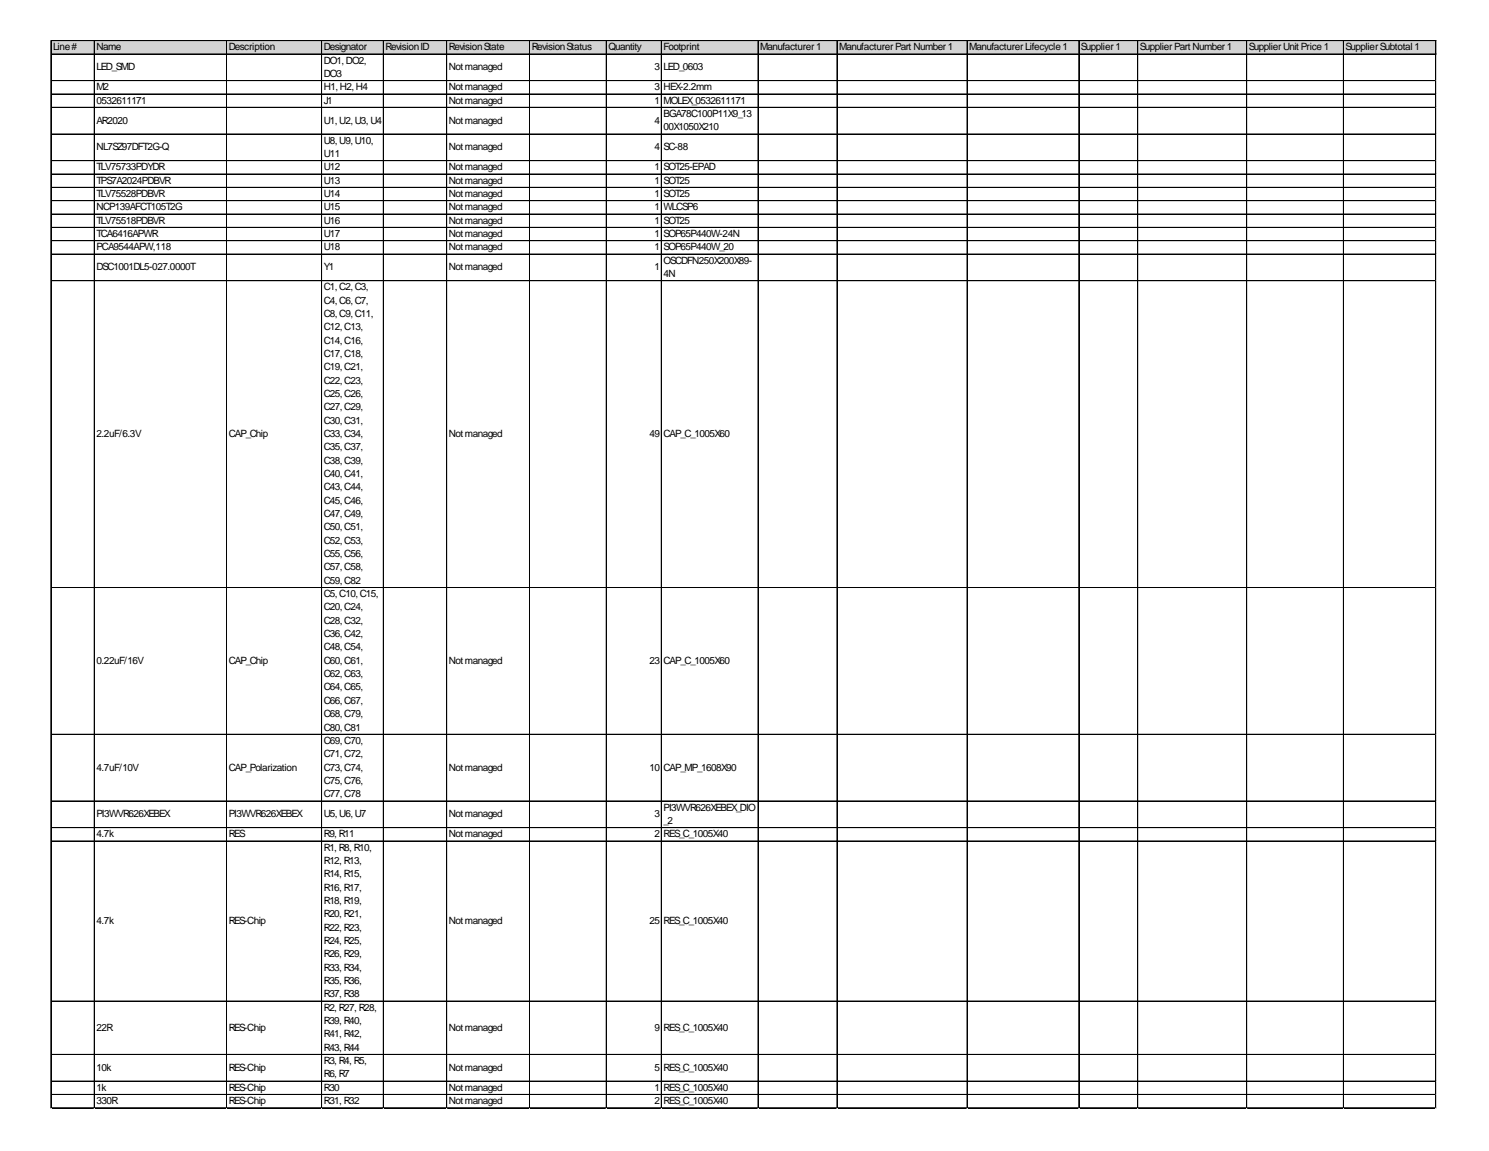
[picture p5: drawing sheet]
<svg xmlns="http://www.w3.org/2000/svg" width="279mm" height="216mm" viewBox="0 0 279 216" stroke-linecap="round" stroke-linejoin="round" font-family="sans-serif">
<defs><g id="words">
<g font-size="1.9">
<text x="10" y="9.4">Line#</text>
<text x="18.1" y="9.4">Name</text>
<text x="42.9" y="9.4">Description</text>
<text x="60.8" y="9.4">Designator</text>
<text x="60.8" y="11.9">DO1,DO2,</text>
<text x="72.3" y="9.4">RevisionID</text>
<text x="84.2" y="9.4">RevisionState</text>
<text x="99.8" y="9.4">RevisionStatus</text>
<text x="114.2" y="9.4">Quantity</text>
<text x="124.5" y="9.4">Footprint</text>
<text x="142.6" y="9.4">Manufacturer1</text>
<text x="157.5" y="9.4">ManufacturerPart Number1</text>
<text x="181.9" y="9.4">ManufacturerLifecycle1</text>
<text x="202.8" y="9.4">Supplier1</text>
<text x="213.9" y="9.4">SupplierPart Number1</text>
<text x="234.3" y="9.4">SupplierUnit Price1</text>
<text x="252.5" y="9.4">SupplierSubtotal1</text>
<text x="18.1" y="13.2">LED_SMD</text>
<text x="18.1" y="16.9">M2</text>
<text x="60.8" y="14.4">DO3</text>
<text x="60.8" y="16.9">H1,H2,H4</text>
<text x="84.2" y="13.2">Notmanaged</text>
<text x="84.2" y="16.9">Notmanaged</text>
<text x="122.8" y="13.2">3</text>
<text x="122.8" y="16.9">3</text>
<text x="124.5" y="13.2">LED_0603</text>
<text x="124.5" y="16.9">HEX-2.2mm</text>
<text x="18.1" y="19.4">0532611171</text>
<text x="18.1" y="23.2">AR2020</text>
<text x="60.8" y="19.4">J1</text>
<text x="60.8" y="23.2">U1,U2,U3,U4</text>
<text x="84.2" y="19.4">Notmanaged</text>
<text x="84.2" y="23.2">Notmanaged</text>
<text x="122.8" y="19.4">1</text>
<text x="122.8" y="23.2">4</text>
<text x="124.5" y="19.4">MOLEX_0532611171</text>
<text x="124.5" y="21.9">BGA78C100P11X9_13</text>
<text x="18.1" y="28.2">NL7SZ97DFT2G-Q</text>
<text x="60.8" y="26.9">U8,U9,U10,</text>
<text x="60.8" y="29.4">U11</text>
<text x="84.2" y="28.2">Notmanaged</text>
<text x="122.8" y="28.2">4</text>
<text x="124.5" y="24.4">00X1050X210</text>
<text x="124.5" y="28.2">SC-88</text>
<text x="18.1" y="31.9">TLV75733PDYDR</text>
<text x="18.1" y="34.4">TPS7A2024PDBVR</text>
<text x="60.8" y="31.9">U12</text>
<text x="60.8" y="34.4">U13</text>
<text x="84.2" y="31.9">Notmanaged</text>
<text x="84.2" y="34.4">Notmanaged</text>
<text x="122.8" y="31.9">1</text>
<text x="122.8" y="34.4">1</text>
<text x="124.5" y="31.9">SOT25-EPAD</text>
<text x="124.5" y="34.4">SOT25</text>
<text x="18.1" y="36.9">TLV75528PDBVR</text>
<text x="18.1" y="39.4">NCP139AFCT105T2G</text>
<text x="18.1" y="41.9">TLV75518PDBVR</text>
<text x="60.8" y="36.9">U14</text>
<text x="60.8" y="39.4">U15</text>
<text x="60.8" y="41.9">U16</text>
<text x="84.2" y="36.9">Notmanaged</text>
<text x="84.2" y="39.4">Notmanaged</text>
<text x="84.2" y="41.9">Notmanaged</text>
<text x="122.8" y="36.9">1</text>
<text x="122.8" y="39.4">1</text>
<text x="122.8" y="41.9">1</text>
<text x="124.5" y="36.9">SOT25</text>
<text x="124.5" y="39.4">WLCSP6</text>
<text x="124.5" y="41.9">SOT25</text>
<text x="18.1" y="44.4">TCA6416APWR</text>
<text x="18.1" y="47">PCA9544APW,118</text>
<text x="60.8" y="44.4">U17</text>
<text x="60.8" y="47">U18</text>
<text x="84.2" y="44.4">Notmanaged</text>
<text x="84.2" y="47">Notmanaged</text>
<text x="122.8" y="44.4">1</text>
<text x="122.8" y="47">1</text>
<text x="124.5" y="44.4">SOP65P440W-24N</text>
<text x="124.5" y="47">SOP65P440W_20</text>
<text x="18.1" y="50.7">DSC1001DL5-027.0000T</text>
<text x="60.8" y="50.7">Y1</text>
<text x="84.2" y="50.7">Notmanaged</text>
<text x="122.8" y="50.7">1</text>
<text x="124.5" y="49.5">OSCDFN250X200X89-</text>
<text x="124.5" y="52">4N</text>
<text x="60.8" y="54.5">C1,C2,C3,</text>
<text x="60.8" y="57">C4,C6,C7,</text>
<text x="60.8" y="59.5">C8,C9,C11,</text>
<text x="60.8" y="62">C12,C13,</text>
<text x="60.8" y="64.5">C14,C16,</text>
<text x="60.8" y="67">C17,C18,</text>
<text x="60.8" y="69.5">C19,C21,</text>
<text x="60.8" y="72">C22,C23,</text>
<text x="60.8" y="74.5">C25,C26,</text>
<text x="60.8" y="77">C27,C29,</text>
<text x="18.1" y="82">2.2uF/6.3V</text>
<text x="42.9" y="82">CAP_Chip</text>
<text x="60.8" y="79.5">C30,C31,</text>
<text x="60.8" y="82">C33,C34,</text>
<text x="84.2" y="82">Notmanaged</text>
<text x="121.9" y="82">49</text>
<text x="124.5" y="82">CAP_C_1005X60</text>
<text x="60.8" y="84.5">C35,C37,</text>
<text x="60.8" y="87">C38,C39,</text>
<text x="60.8" y="89.5">C40,C41,</text>
<text x="60.8" y="92">C43,C44,</text>
<text x="60.8" y="94.5">C45,C46,</text>
<text x="60.8" y="97">C47,C49,</text>
<text x="60.8" y="99.5">C50,C51,</text>
<text x="60.8" y="102">C52,C53,</text>
<text x="60.8" y="104.5">C55,C56,</text>
<text x="60.8" y="107">C57,C58,</text>
<text x="60.8" y="109.5">C59,C82</text>
<text x="60.8" y="112">C5,C10,C15,</text>
<text x="60.8" y="114.5">C20,C24,</text>
<text x="60.8" y="117">C28,C32,</text>
<text x="60.8" y="119.5">C36,C42,</text>
<text x="18.1" y="124.5">0.22uF/16V</text>
<text x="42.9" y="124.5">CAP_Chip</text>
<text x="60.8" y="122">C48,C54,</text>
<text x="60.8" y="124.5">C60,C61,</text>
<text x="84.2" y="124.5">Notmanaged</text>
<text x="121.9" y="124.5">23</text>
<text x="124.5" y="124.5">CAP_C_1005X60</text>
<text x="60.8" y="127">C62,C63,</text>
<text x="60.8" y="129.5">C64,C65,</text>
<text x="60.8" y="132">C66,C67,</text>
<text x="60.8" y="134.5">C68,C79,</text>
<text x="60.8" y="137">C80,C81</text>
<text x="60.8" y="139.5">C69,C70,</text>
<text x="60.8" y="142">C71,C72,</text>
<text x="18.1" y="144.5">4.7uF/10V</text>
<text x="42.9" y="144.5">CAP_Polarization</text>
<text x="60.8" y="144.5">C73,C74,</text>
<text x="60.8" y="147">C75,C76,</text>
<text x="60.8" y="149.5">C77,C78</text>
<text x="84.2" y="144.5">Notmanaged</text>
<text x="121.9" y="144.5">10</text>
<text x="124.5" y="144.5">CAP_MP_1608X90</text>
<text x="18.1" y="153.3">PI3WVR626XEBEX</text>
<text x="42.9" y="153.3">PI3WVR626XEBEX</text>
<text x="60.8" y="153.3">U5,U6,U7</text>
<text x="84.2" y="153.3">Notmanaged</text>
<text x="122.8" y="153.3">3</text>
<text x="124.5" y="152">PI3WVR626XEBEX_DIO</text>
<text x="124.5" y="154.5">_2</text>
<text x="18.1" y="157">4.7k</text>
<text x="42.9" y="157">RES</text>
<text x="60.8" y="157">R9,R11</text>
<text x="60.8" y="159.5">R1,R8,R10,</text>
<text x="84.2" y="157">Notmanaged</text>
<text x="122.8" y="157">2</text>
<text x="124.5" y="157">RES_C_1005X40</text>
<text x="60.8" y="162">R12,R13,</text>
<text x="60.8" y="164.6">R14,R15,</text>
<text x="60.8" y="167.1">R16,R17,</text>
<text x="18.1" y="173.3">4.7k</text>
<text x="42.9" y="173.3">RES-Chip</text>
<text x="60.8" y="169.6">R18,R19,</text>
<text x="60.8" y="172.1">R20,R21,</text>
<text x="84.2" y="173.3">Notmanaged</text>
<text x="121.9" y="173.3">25</text>
<text x="124.5" y="173.3">RES_C_1005X40</text>
<text x="60.8" y="174.6">R22,R23,</text>
<text x="60.8" y="177.1">R24,R25,</text>
<text x="60.8" y="179.6">R26,R29,</text>
<text x="60.8" y="182.1">R33,R34,</text>
<text x="60.8" y="184.6">R35,R36,</text>
<text x="60.8" y="187.1">R37,R38</text>
<text x="60.8" y="189.6">R2,R27,R28,</text>
<text x="18.1" y="193.3">22R</text>
<text x="42.9" y="193.3">RES-Chip</text>
<text x="60.8" y="192.1">R39,R40,</text>
<text x="60.8" y="194.6">R41,R42,</text>
<text x="60.8" y="197.1">R43,R44</text>
<text x="84.2" y="193.3">Notmanaged</text>
<text x="122.8" y="193.3">9</text>
<text x="124.5" y="193.3">RES_C_1005X40</text>
<text x="18.1" y="200.8">10k</text>
<text x="42.9" y="200.8">RES-Chip</text>
<text x="60.8" y="199.6">R3,R4,R5,</text>
<text x="60.8" y="202.1">R6,R7</text>
<text x="84.2" y="200.8">Notmanaged</text>
<text x="122.8" y="200.8">5</text>
<text x="124.5" y="200.8">RES_C_1005X40</text>
<text x="18.1" y="204.6">1k</text>
<text x="18.1" y="207.1">330R</text>
<text x="42.9" y="204.6">RES-Chip</text>
<text x="42.9" y="207.1">RES-Chip</text>
<text x="60.8" y="204.6">R30</text>
<text x="60.8" y="207.1">R31,R32</text>
<text x="84.2" y="204.6">Notmanaged</text>
<text x="84.2" y="207.1">Notmanaged</text>
<text x="122.8" y="204.6">1</text>
<text x="122.8" y="207.1">2</text>
<text x="124.5" y="204.6">RES_C_1005X40</text>
<text x="124.5" y="207.1">RES_C_1005X40</text>
</g>
</g></defs>
<path d="M9.6 7.7h259.9v2.5h-259.9z" fill="#d3d3d3"/>
<g fill="none" stroke="#000" stroke-width=".19">
<path d="M9.5 7.6v200.3M9.6 7.6v200.3M9.6 7.6h259.9M9.6 7.7h259.9M9.6 10.1h259.9M9.6 10.2h259.9M9.6 15.1h259.9M9.6 15.2h259.9M9.6 17.6h259.9M9.6 17.7h259.9M17.7 7.7v200.2M42.5 7.7v200.2"/>
<path d="M42.6 7.7v200.2M60.3 7.7v200.2M60.4 7.7v200.2M71.9 7.7v200.2M72 7.7v200.2M83.8 7.7v200.2M83.9 7.7v200.2M99.4 7.7v200.2M113.8 7.7v200.2M124.1 7.7v200.2M142.2 7.7v200.2M142.3 7.7v200.2"/>
<path d="M157 7.7v200.2M157.1 7.7v200.2M181.5 7.7v200.2M202.4 7.7v200.2M202.5 7.7v200.2M213.5 7.7v200.2M233.9 7.7v200.2M234 7.7v200.2M252.1 7.7v200.2M269.4 7.7v200.2M9.6 20.1h259.9M9.6 20.2h259.9"/>
<path d="M9.6 25.1h259.9M9.6 25.2h259.9M9.6 30.1h259.9M9.6 30.2h259.9M9.6 32.6h259.9M9.6 32.7h259.9M9.6 35.1h259.9M9.6 35.2h259.9M9.6 37.6h259.9M9.6 37.7h259.9M9.6 40.1h259.9M9.6 40.2h259.9"/>
<path d="M9.6 42.6h259.9M9.6 42.7h259.9M9.6 45.1h259.9M9.6 45.2h259.9M9.6 47.6h259.9M9.6 47.7h259.9M9.6 52.7h259.9M9.6 110.2h259.9M9.6 110.3h259.9M9.6 137.7h259.9M9.6 137.8h259.9M9.6 150.2h259.9"/>
<path d="M9.6 150.3h259.9M9.6 155.2h259.9M9.6 155.3h259.9M9.6 157.7h259.9M9.6 157.8h259.9M9.6 187.8h259.9M9.6 197.8h259.9M9.6 202.8h259.9M9.6 205.3h259.9M9.6 207.8h259.9"/>
</g>
<path d="M9.5 207.9h.1" fill="none" stroke="#e0e0e0" stroke-width=".19"/>
<path d="M9.5 207.9h.1z" fill="#e0e0e0"/>
<path d="M17.7 207.9h.1" fill="none" stroke="#e0e0e0" stroke-width=".19"/>
<path d="M17.7 207.9h.1z" fill="#e0e0e0"/>
<path d="M42.5 207.9h.1" fill="none" stroke="#e0e0e0" stroke-width=".19"/>
<path d="M42.5 207.9h.1z" fill="#e0e0e0"/>
<path d="M60.3 207.9h.1" fill="none" stroke="#e0e0e0" stroke-width=".19"/>
<path d="M60.3 207.9h.1z" fill="#e0e0e0"/>
<path d="M71.9 207.9h.1" fill="none" stroke="#e0e0e0" stroke-width=".19"/>
<path d="M71.9 207.9h.1z" fill="#e0e0e0"/>
<path d="M83.8 207.9h.1" fill="none" stroke="#e0e0e0" stroke-width=".19"/>
<path d="M83.8 207.9h.1z" fill="#e0e0e0"/>
<path d="M99.4 207.9h.1" fill="none" stroke="#e0e0e0" stroke-width=".19"/>
<path d="M99.4 207.9h.1z" fill="#e0e0e0"/>
<path d="M113.8 207.9h.1" fill="none" stroke="#e0e0e0" stroke-width=".19"/>
<path d="M113.8 207.9h.1z" fill="#e0e0e0"/>
<path d="M124.1 207.9h.1" fill="none" stroke="#e0e0e0" stroke-width=".19"/>
<path d="M124.1 207.9h.1z" fill="#e0e0e0"/>
<path d="M142.2 207.9h.1" fill="none" stroke="#e0e0e0" stroke-width=".19"/>
<path d="M142.2 207.9h.1z" fill="#e0e0e0"/>
<path d="M157 207.9h.1" fill="none" stroke="#e0e0e0" stroke-width=".19"/>
<path d="M157 207.9h.1z" fill="#e0e0e0"/>
<path d="M181.5 207.9h.1" fill="none" stroke="#e0e0e0" stroke-width=".19"/>
<path d="M181.5 207.9h.1z" fill="#e0e0e0"/>
<path d="M202.4 207.9h.1" fill="none" stroke="#e0e0e0" stroke-width=".19"/>
<path d="M202.4 207.9h.1z" fill="#e0e0e0"/>
<path d="M213.5 207.9h.1" fill="none" stroke="#e0e0e0" stroke-width=".19"/>
<path d="M213.5 207.9h.1z" fill="#e0e0e0"/>
<path d="M233.9 207.9h.1" fill="none" stroke="#e0e0e0" stroke-width=".19"/>
<path d="M233.9 207.9h.1z" fill="#e0e0e0"/>
<path d="M252.1 207.9h.1" fill="none" stroke="#e0e0e0" stroke-width=".19"/>
<path d="M252.1 207.9h.1z" fill="#e0e0e0"/>
<path d="M269.4 207.9h.1" fill="none" stroke="#e0e0e0" stroke-width=".19"/>
<path d="M269.4 207.9h.1z" fill="#e0e0e0"/>
<path d="M269.5 15.1h.1" fill="none" stroke="#e0e0e0" stroke-width=".19"/>
<path d="M269.5 15.1v.1z" fill="#e0e0e0"/>
<path d="M269.5 17.6h.1" fill="none" stroke="#e0e0e0" stroke-width=".19"/>
<path d="M269.5 17.6v.1z" fill="#e0e0e0"/>
<path d="M269.5 20.1h.1" fill="none" stroke="#e0e0e0" stroke-width=".19"/>
<path d="M269.5 20.1v.1z" fill="#e0e0e0"/>
<path d="M269.5 25.1h.1" fill="none" stroke="#e0e0e0" stroke-width=".19"/>
<path d="M269.5 25.1v.1z" fill="#e0e0e0"/>
<path d="M269.5 30.1h.1" fill="none" stroke="#e0e0e0" stroke-width=".19"/>
<path d="M269.5 30.1v.1z" fill="#e0e0e0"/>
<path d="M269.5 32.6h.1" fill="none" stroke="#e0e0e0" stroke-width=".19"/>
<path d="M269.5 32.6v.1z" fill="#e0e0e0"/>
<path d="M269.5 35.1h.1" fill="none" stroke="#e0e0e0" stroke-width=".19"/>
<path d="M269.5 35.1v.1z" fill="#e0e0e0"/>
<path d="M269.5 37.6h.1" fill="none" stroke="#e0e0e0" stroke-width=".19"/>
<path d="M269.5 37.6v.1z" fill="#e0e0e0"/>
<path d="M269.5 40.1h.1" fill="none" stroke="#e0e0e0" stroke-width=".19"/>
<path d="M269.5 40.1v.1z" fill="#e0e0e0"/>
<path d="M269.5 42.6h.1" fill="none" stroke="#e0e0e0" stroke-width=".19"/>
<path d="M269.5 42.6v.1z" fill="#e0e0e0"/>
<path d="M269.5 45.1h.1" fill="none" stroke="#e0e0e0" stroke-width=".19"/>
<path d="M269.5 45.1v.2z" fill="#e0e0e0"/>
<path d="M269.5 47.6h.1" fill="none" stroke="#e0e0e0" stroke-width=".19"/>
<path d="M269.5 47.6v.2z" fill="#e0e0e0"/>
<path d="M269.5 52.7h.1" fill="none" stroke="#e0e0e0" stroke-width=".19"/>
<path d="M269.5 52.7v.1z" fill="#e0e0e0"/>
<path d="M269.5 110.2h.1" fill="none" stroke="#e0e0e0" stroke-width=".19"/>
<path d="M269.5 110.2v.1z" fill="#e0e0e0"/>
<path d="M269.5 137.7h.1" fill="none" stroke="#e0e0e0" stroke-width=".19"/>
<path d="M269.5 137.7v.1z" fill="#e0e0e0"/>
<path d="M269.5 150.2h.1" fill="none" stroke="#e0e0e0" stroke-width=".19"/>
<path d="M269.5 150.2v.1z" fill="#e0e0e0"/>
<path d="M269.5 155.2h.1" fill="none" stroke="#e0e0e0" stroke-width=".19"/>
<path d="M269.5 155.2v.1z" fill="#e0e0e0"/>
<path d="M269.5 157.7h.1" fill="none" stroke="#e0e0e0" stroke-width=".19"/>
<path d="M269.5 157.7v.1z" fill="#e0e0e0"/>
<path d="M269.5 187.8h.1" fill="none" stroke="#e0e0e0" stroke-width=".19"/>
<path d="M269.5 187.8v.1z" fill="#e0e0e0"/>
<path d="M269.5 197.8h.1" fill="none" stroke="#e0e0e0" stroke-width=".19"/>
<path d="M269.5 197.8v.1z" fill="#e0e0e0"/>
<path d="M269.5 202.8h.1" fill="none" stroke="#e0e0e0" stroke-width=".19"/>
<path d="M269.5 202.8v.1z" fill="#e0e0e0"/>
<path d="M269.5 205.3h.1" fill="none" stroke="#e0e0e0" stroke-width=".19"/>
<path d="M269.5 205.3v.1z" fill="#e0e0e0"/>
<path d="M269.5 207.8h.1" fill="none" stroke="#e0e0e0" stroke-width=".19"/>
<path d="M269.5 207.8v.1z" fill="#e0e0e0"/>
<use href="#words"/>
</svg>
